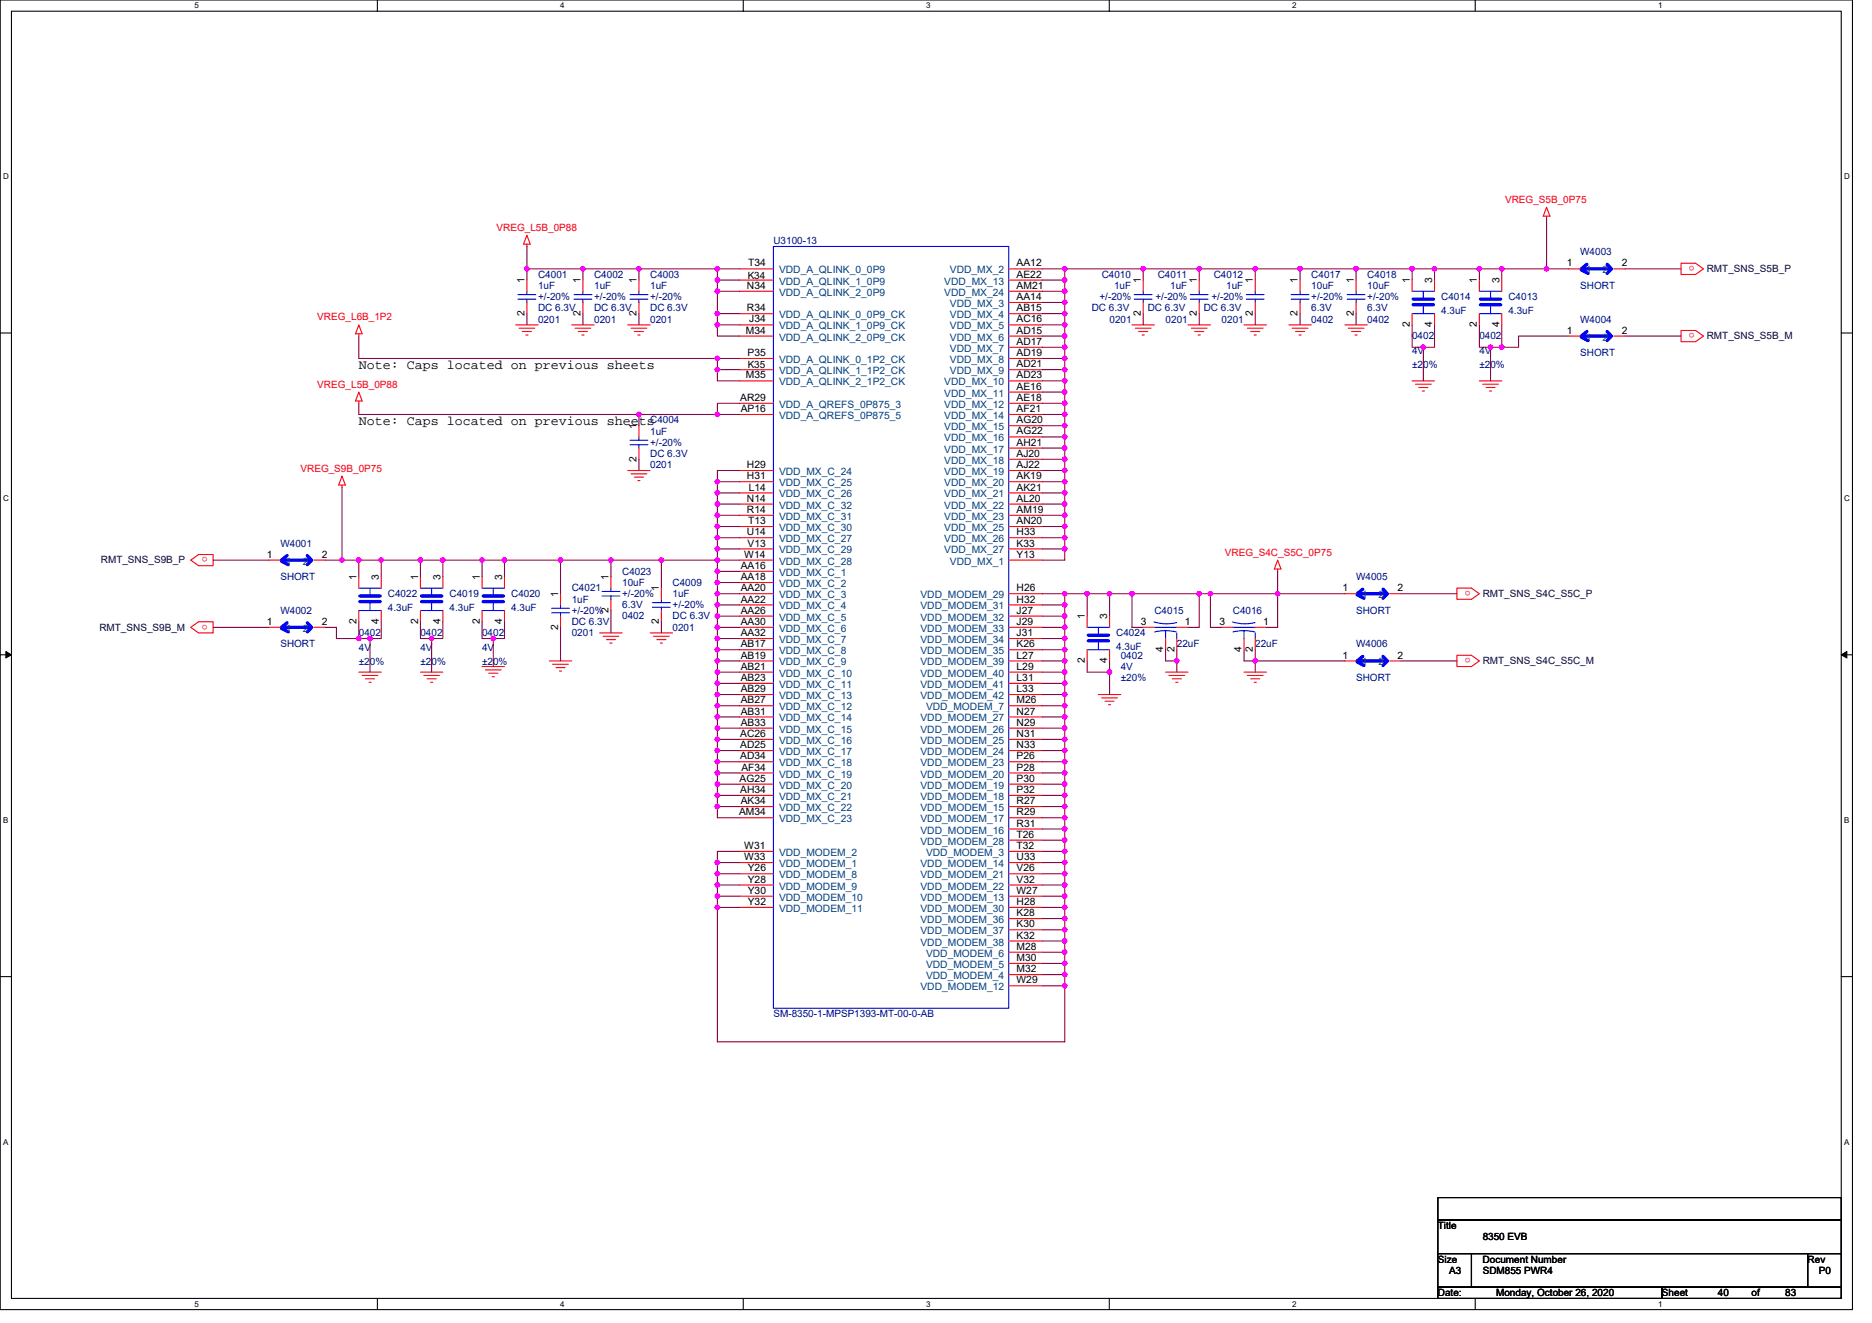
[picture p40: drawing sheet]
<svg xmlns="http://www.w3.org/2000/svg" width="297mm" height="210mm" viewBox="0 0 297 210" stroke-linecap="round" stroke-linejoin="round" font-family="sans-serif">
<defs><g id="words">
<g font-size="2.1">
<text x="56.9" y="58.6">Note: Caps located on previous sheets</text>
<text x="56.9" y="67.5">Note: Caps located on previous sheets</text>
</g>
<g font-size="1.6" fill="#f00">
<text x="238.8" y="32.2">VREG_S5B_0P75</text>
<text x="78.8" y="36.6">VREG_L5B_0P88</text>
<text x="268.9" y="42.2" transform="rotate(180 268.9 42.2)">o</text>
<text x="50.4" y="50.8">VREG_L6B_1P2</text>
<text x="268.9" y="52.9" transform="rotate(180 268.9 52.9)">o</text>
<text x="50.4" y="61.5">VREG_L5B_0P88</text>
<text x="47.7" y="74.8">VREG_S9B_0P75</text>
<text x="32.9" y="88.5" transform="rotate(180 32.9 88.5)">o</text>
<text x="194.4" y="88.2">VREG_S4C_S5C_0P75</text>
<text x="233.3" y="93.8" transform="rotate(180 233.3 93.8)">o</text>
<text x="32.9" y="99.1" transform="rotate(180 32.9 99.1)">o</text>
<text x="233.3" y="104.5" transform="rotate(180 233.3 104.5)">o</text>
</g>
<g font-size="1.6" fill="#000080">
<text x="122.7" y="38.8">U3100-13</text>
<text x="250.7" y="40.5">W4003</text>
<text x="85.4" y="44.1">C4001</text>
<text x="85.4" y="45.9">1uF</text>
<text x="85.4" y="47.6">+/-20%</text>
<text x="94.3" y="44.1">C4002</text>
<text x="94.3" y="45.9">1uF</text>
<text x="94.3" y="47.6">+/-20%</text>
<text x="103.2" y="44.1">C4003</text>
<text x="103.2" y="45.9">1uF</text>
<text x="103.2" y="47.6">+/-20%</text>
<text x="174.5" y="47.6">+/-20%</text>
<text x="174.8" y="44.1">C4010</text>
<text x="176.8" y="45.9">1uF</text>
<text x="183.3" y="47.6">+/-20%</text>
<text x="183.7" y="44.1">C4011</text>
<text x="185.7" y="45.9">1uF</text>
<text x="192.2" y="47.6">+/-20%</text>
<text x="192.6" y="44.1">C4012</text>
<text x="194.6" y="45.9">1uF</text>
<text x="208.1" y="44.1">C4017</text>
<text x="208.1" y="45.9">10uF</text>
<text x="208.1" y="47.6">+/-20%</text>
<text x="217" y="44.1">C4018</text>
<text x="217" y="45.9">10uF</text>
<text x="217" y="47.6">+/-20%</text>
<text x="228.7" y="47.6">C4014</text>
<text x="239.3" y="47.6">C4013</text>
<text x="250.7" y="45.9">SHORT</text>
<text x="85.4" y="51.2">0201</text>
<text x="85.4" y="49.4">DC 6.3V</text>
<text x="94.3" y="51.2">0201</text>
<text x="94.3" y="49.4">DC 6.3V</text>
<text x="103.2" y="51.2">0201</text>
<text x="103.2" y="49.4">DC 6.3V</text>
<text x="173.2" y="49.4">DC 6.3V</text>
<text x="176.1" y="51.2">0201</text>
<text x="182.1" y="49.4">DC 6.3V</text>
<text x="185" y="51.2">0201</text>
<text x="191" y="49.4">DC 6.3V</text>
<text x="193.8" y="51.2">0201</text>
<text x="208.1" y="51.2">0402</text>
<text x="208.1" y="49.4">6.3V</text>
<text x="217" y="51.2">0402</text>
<text x="217" y="49.4">6.3V</text>
<text x="224.1" y="53.9">0402</text>
<text x="228.7" y="49.8">4.3uF</text>
<text x="234.7" y="53.9">0402</text>
<text x="239.3" y="49.8">4.3uF</text>
<text x="250.7" y="51.2">W4004</text>
<text x="224.1" y="56.2">4V</text>
<text x="224.1" y="58.5">±20%</text>
<text x="234.7" y="56.2">4V</text>
<text x="234.7" y="58.5">±20%</text>
<text x="250.7" y="56.5">SHORT</text>
<text x="103.2" y="67.2">C4004</text>
<text x="103.2" y="69">1uF</text>
<text x="103.2" y="70.8">+/-20%</text>
<text x="103.2" y="74.3">0201</text>
<text x="103.2" y="72.5">DC 6.3V</text>
<text x="44.5" y="86.8">W4001</text>
<text x="44.5" y="92.1">SHORT</text>
<text x="61.5" y="94.8">C4022</text>
<text x="71.3" y="94.8">C4019</text>
<text x="81.1" y="94.8">C4020</text>
<text x="90.7" y="93.9">C4021</text>
<text x="90.7" y="95.7">1uF</text>
<text x="98.7" y="91.2">C4023</text>
<text x="98.7" y="93">10uF</text>
<text x="98.7" y="94.8">+/-20%</text>
<text x="106.7" y="93">C4009</text>
<text x="106.7" y="94.8">1uF</text>
<text x="215.2" y="92.1">W4005</text>
<text x="44.5" y="97.4">W4002</text>
<text x="56.9" y="101">0402</text>
<text x="61.5" y="96.9">4.3uF</text>
<text x="66.7" y="101">0402</text>
<text x="71.3" y="96.9">4.3uF</text>
<text x="76.5" y="101">0402</text>
<text x="81.1" y="96.9">4.3uF</text>
<text x="90.7" y="101">0201</text>
<text x="90.7" y="99.2">DC 6.3V</text>
<text x="90.7" y="97.4">+/-20%</text>
<text x="98.7" y="98.3">0402</text>
<text x="98.7" y="96.5">6.3V</text>
<text x="106.7" y="100.1">0201</text>
<text x="106.7" y="98.3">DC 6.3V</text>
<text x="106.7" y="96.5">+/-20%</text>
<text x="177.1" y="101">C4024</text>
<text x="183.2" y="97.4">C4015</text>
<text x="195.6" y="97.4">C4016</text>
<text x="215.2" y="97.4">SHORT</text>
<text x="44.5" y="102.8">SHORT</text>
<text x="56.9" y="103.3">4V</text>
<text x="56.9" y="105.6">±20%</text>
<text x="66.7" y="103.3">4V</text>
<text x="66.7" y="105.6">±20%</text>
<text x="76.5" y="103.3">4V</text>
<text x="76.5" y="105.6">±20%</text>
<text x="177.1" y="103.1">4.3uF</text>
<text x="177.8" y="104.5">0402</text>
<text x="177.8" y="106.3">4V</text>
<text x="186.7" y="102.8">22uF</text>
<text x="199.2" y="102.8">22uF</text>
<text x="215.2" y="102.8">W4006</text>
<text x="177.8" y="108.1">±20%</text>
<text x="215.2" y="108.1">SHORT</text>
<text x="122.7" y="161.4">SM-8350-1-MPSP1393-MT-00-0-AB</text>
</g>
<g font-size="1.6">
<text x="83.2" y="45" transform="rotate(-90 83.2 45)">1</text>
<text x="92.1" y="45" transform="rotate(-90 92.1 45)">1</text>
<text x="101" y="45" transform="rotate(-90 101 45)">1</text>
<text x="118.5" y="45.8">N34</text>
<text x="118.6" y="44.3">K34</text>
<text x="118.7" y="42.3">T34</text>
<text x="161.3" y="44.1">AE22</text>
<text x="161.3" y="45.8">AM21</text>
<text x="161.3" y="42.3">AA12</text>
<text x="161.3" y="47.6">AA14</text>
<text x="181" y="45" transform="rotate(-90 181 45)">1</text>
<text x="189.9" y="45" transform="rotate(-90 189.9 45)">1</text>
<text x="198.8" y="45" transform="rotate(-90 198.8 45)">1</text>
<text x="205.9" y="45" transform="rotate(-90 205.9 45)">1</text>
<text x="214.8" y="45" transform="rotate(-90 214.8 45)">1</text>
<text x="223.7" y="45" transform="rotate(-90 223.7 45)">1</text>
<text x="227.2" y="45" transform="rotate(-90 227.2 45)">3</text>
<text x="234.4" y="45" transform="rotate(-90 234.4 45)">1</text>
<text x="237.9" y="45" transform="rotate(-90 237.9 45)">3</text>
<text x="248.6" y="42.3">1</text>
<text x="257.3" y="42.3">2</text>
<text x="83.2" y="50.2" transform="rotate(-90 83.2 50.2)">2</text>
<text x="92.1" y="50.2" transform="rotate(-90 92.1 50.2)">2</text>
<text x="101" y="50.2" transform="rotate(-90 101 50.2)">2</text>
<text x="118.4" y="53">M34</text>
<text x="118.5" y="49.4">R34</text>
<text x="118.9" y="51.2">J34</text>
<text x="161.3" y="49.4">AB15</text>
<text x="161.3" y="51.2">AC16</text>
<text x="161.3" y="53">AD15</text>
<text x="181" y="50.2" transform="rotate(-90 181 50.2)">2</text>
<text x="189.9" y="50.2" transform="rotate(-90 189.9 50.2)">2</text>
<text x="198.8" y="50.2" transform="rotate(-90 198.8 50.2)">2</text>
<text x="205.9" y="50.2" transform="rotate(-90 205.9 50.2)">2</text>
<text x="214.8" y="50.2" transform="rotate(-90 214.8 50.2)">2</text>
<text x="223.7" y="51.9" transform="rotate(-90 223.7 51.9)">2</text>
<text x="227.2" y="51.9" transform="rotate(-90 227.2 51.9)">4</text>
<text x="234.4" y="51.9" transform="rotate(-90 234.4 51.9)">2</text>
<text x="237.9" y="51.9" transform="rotate(-90 237.9 51.9)">4</text>
<text x="248.6" y="53">1</text>
<text x="257.3" y="53">2</text>
<text x="118.6" y="56.5">P35</text>
<text x="118.6" y="58.5">K35</text>
<text x="161.3" y="54.7">AD17</text>
<text x="161.3" y="56.5">AD19</text>
<text x="161.3" y="58.3">AD21</text>
<text x="117.5" y="63.6">AR29</text>
<text x="117.5" y="65.4">AP16</text>
<text x="118.4" y="60.1">M35</text>
<text x="161.3" y="60.1">AD23</text>
<text x="161.3" y="61.8">AE16</text>
<text x="161.3" y="63.6">AE18</text>
<text x="161.3" y="65.4">AF21</text>
<text x="101" y="68.1" transform="rotate(-90 101 68.1)">1</text>
<text x="161.3" y="67.2">AG20</text>
<text x="161.3" y="69">AG22</text>
<text x="161.3" y="70.7">AH21</text>
<text x="101" y="73.3" transform="rotate(-90 101 73.3)">2</text>
<text x="118.5" y="74.3">H29</text>
<text x="118.5" y="76.1">H31</text>
<text x="118.8" y="77.9">L14</text>
<text x="161.3" y="72.5">AJ20</text>
<text x="161.3" y="74.3">AJ22</text>
<text x="161.3" y="76.1">AK19</text>
<text x="161.3" y="77.9">AK21</text>
<text x="118.5" y="79.6">N14</text>
<text x="118.5" y="81.4">R14</text>
<text x="118.7" y="83.2">T13</text>
<text x="161.3" y="79.6">AL20</text>
<text x="161.3" y="81.4">AM19</text>
<text x="161.3" y="83.2">AN20</text>
<text x="42.4" y="88.5">1</text>
<text x="51.1" y="88.5">2</text>
<text x="118.1" y="88.5">W14</text>
<text x="118.5" y="85">U14</text>
<text x="118.6" y="86.7">V13</text>
<text x="161.3" y="85">H33</text>
<text x="161.3" y="86.7">K33</text>
<text x="161.3" y="88.5">Y13</text>
<text x="56.6" y="92.1" transform="rotate(-90 56.6 92.1)">1</text>
<text x="60.1" y="92.1" transform="rotate(-90 60.1 92.1)">3</text>
<text x="66.3" y="92.1" transform="rotate(-90 66.3 92.1)">1</text>
<text x="69.9" y="92.1" transform="rotate(-90 69.9 92.1)">3</text>
<text x="76.1" y="92.1" transform="rotate(-90 76.1 92.1)">1</text>
<text x="79.7" y="92.1" transform="rotate(-90 79.7 92.1)">3</text>
<text x="88.6" y="94.8" transform="rotate(-90 88.6 94.8)">1</text>
<text x="96.6" y="92.1" transform="rotate(-90 96.6 92.1)">1</text>
<text x="104.6" y="93.9" transform="rotate(-90 104.6 93.9)">1</text>
<text x="117.5" y="90.3">AA16</text>
<text x="117.5" y="92.1">AA18</text>
<text x="117.5" y="93.9">AA20</text>
<text x="117.5" y="95.6">AA22</text>
<text x="161.3" y="93.9">H26</text>
<text x="161.3" y="95.6">H32</text>
<text x="213" y="93.9">1</text>
<text x="221.8" y="93.9">2</text>
<text x="42.4" y="99.2">1</text>
<text x="51.1" y="99.2">2</text>
<text x="56.6" y="99.1" transform="rotate(-90 56.6 99.1)">2</text>
<text x="60.1" y="99.1" transform="rotate(-90 60.1 99.1)">4</text>
<text x="66.3" y="99.1" transform="rotate(-90 66.3 99.1)">2</text>
<text x="69.9" y="99.1" transform="rotate(-90 69.9 99.1)">4</text>
<text x="76.1" y="99.1" transform="rotate(-90 76.1 99.1)">2</text>
<text x="79.7" y="99.1" transform="rotate(-90 79.7 99.1)">4</text>
<text x="88.6" y="99.9" transform="rotate(-90 88.6 99.9)">2</text>
<text x="96.6" y="97.3" transform="rotate(-90 96.6 97.3)">2</text>
<text x="104.6" y="99.1" transform="rotate(-90 104.6 99.1)">2</text>
<text x="117.5" y="97.4">AA26</text>
<text x="117.5" y="99.2">AA30</text>
<text x="117.5" y="101">AA32</text>
<text x="161.3" y="97.4">J27</text>
<text x="161.3" y="99.2">J29</text>
<text x="161.3" y="101">J31</text>
<text x="172.1" y="98.3" transform="rotate(-90 172.1 98.3)">1</text>
<text x="175.7" y="98.3" transform="rotate(-90 175.7 98.3)">3</text>
<text x="181" y="99.2">3</text>
<text x="188" y="99.2">1</text>
<text x="193.5" y="99.2">3</text>
<text x="200.4" y="99.2">1</text>
<text x="117.5" y="102.7">AB17</text>
<text x="117.5" y="104.5">AB19</text>
<text x="117.5" y="106.3">AB21</text>
<text x="161.3" y="102.7">K26</text>
<text x="161.3" y="104.5">L27</text>
<text x="161.3" y="106.3">L29</text>
<text x="172.1" y="105.3" transform="rotate(-90 172.1 105.3)">2</text>
<text x="175.7" y="105.3" transform="rotate(-90 175.7 105.3)">4</text>
<text x="184.6" y="103.5" transform="rotate(-90 184.6 103.5)">4</text>
<text x="186.3" y="103.5" transform="rotate(-90 186.3 103.5)">2</text>
<text x="197" y="103.5" transform="rotate(-90 197 103.5)">4</text>
<text x="198.8" y="103.5" transform="rotate(-90 198.8 103.5)">2</text>
<text x="213" y="104.5">1</text>
<text x="221.8" y="104.5">2</text>
<text x="117.5" y="108.1">AB23</text>
<text x="117.5" y="109.9">AB29</text>
<text x="117.5" y="111.6">AB27</text>
<text x="117.5" y="113.4">AB31</text>
<text x="161.3" y="108.1">L31</text>
<text x="161.3" y="109.9">L33</text>
<text x="161.3" y="113.4">N27</text>
<text x="161.3" y="111.6">M26</text>
<text x="117.5" y="117">AC26</text>
<text x="117.5" y="118.7">AD25</text>
<text x="117.5" y="115.2">AB33</text>
<text x="161.3" y="115.2">N29</text>
<text x="161.3" y="117">N31</text>
<text x="161.3" y="118.7">N33</text>
<text x="117.4" y="124.1">AG25</text>
<text x="117.5" y="120.5">AD34</text>
<text x="117.5" y="125.9">AH34</text>
<text x="117.6" y="122.3">AF34</text>
<text x="161.3" y="120.5">P26</text>
<text x="161.3" y="122.3">P28</text>
<text x="161.3" y="124.1">P30</text>
<text x="161.3" y="125.9">P32</text>
<text x="117.3" y="129.4">AM34</text>
<text x="117.5" y="127.6">AK34</text>
<text x="161.3" y="127.6">R27</text>
<text x="161.3" y="129.4">R29</text>
<text x="161.3" y="131.2">R31</text>
<text x="118.1" y="134.7">W31</text>
<text x="118.1" y="136.5">W33</text>
<text x="161.3" y="133">T26</text>
<text x="161.3" y="136.5">U33</text>
<text x="161.3" y="134.7">T32</text>
<text x="118.7" y="138.3">Y26</text>
<text x="118.7" y="140.1">Y28</text>
<text x="118.7" y="141.9">Y30</text>
<text x="118.7" y="143.6">Y32</text>
<text x="161.3" y="138.3">V26</text>
<text x="161.3" y="140.1">V32</text>
<text x="161.3" y="141.9">W27</text>
<text x="161.3" y="143.6">H28</text>
<text x="161.3" y="145.4">K28</text>
<text x="161.3" y="147.2">K30</text>
<text x="161.3" y="149">K32</text>
<text x="161.3" y="150.7">M28</text>
<text x="161.3" y="152.5">M30</text>
<text x="161.3" y="154.3">M32</text>
<text x="161.3" y="156.1">W29</text>
<text x="228.1" y="195.1">Title</text>
<text x="235.3" y="196.8">8350 EVB</text>
<text x="228.1" y="200.4">Size</text>
<text x="229.9" y="202.2">A3</text>
<text x="235.3" y="200.4">Document Number</text>
<text x="235.3" y="202.2">SDM855 PWR4</text>
<text x="286.8" y="200.4">Rev</text>
<text x="288.6" y="202.2">P0</text>
<text x="228.1" y="205.7">Date:</text>
<text x="237.4" y="205.7">Monday, October 26, 2020</text>
<text x="263.7" y="205.7">Sheet</text>
<text x="272.6" y="205.7">40</text>
<text x="277.9" y="205.7">of</text>
<text x="283.3" y="205.7">83</text>
</g>
<g font-size="1.6" fill="#004080">
<text x="123.6" y="43.4">VDD_A_QLINK_0_0P9</text>
<text x="123.6" y="45.2">VDD_A_QLINK_1_0P9</text>
<text x="123.6" y="46.9">VDD_A_QLINK_2_0P9</text>
<text x="149.8" y="45.2">VDD_MX_13</text>
<text x="149.8" y="46.9">VDD_MX_24</text>
<text x="150.7" y="43.4">VDD_MX_2</text>
<text x="251.6" y="43.4">1</text>
<text x="254.3" y="43.4">2</text>
<text x="123.6" y="50.5">VDD_A_QLINK_0_0P9_CK</text>
<text x="123.6" y="52.3">VDD_A_QLINK_1_0P9_CK</text>
<text x="150.7" y="48.7">VDD_MX_3</text>
<text x="150.7" y="50.5">VDD_MX_4</text>
<text x="150.7" y="52.3">VDD_MX_5</text>
<text x="123.6" y="54.1">VDD_A_QLINK_2_0P9_CK</text>
<text x="123.6" y="57.6">VDD_A_QLINK_0_1P2_CK</text>
<text x="123.6" y="59.4">VDD_A_QLINK_1_1P2_CK</text>
<text x="150.7" y="54.1">VDD_MX_6</text>
<text x="150.7" y="55.8">VDD_MX_7</text>
<text x="150.7" y="57.6">VDD_MX_8</text>
<text x="150.7" y="59.4">VDD_MX_9</text>
<text x="251.6" y="54.1">1</text>
<text x="254.3" y="54.1">2</text>
<text x="123.6" y="61.2">VDD_A_QLINK_2_1P2_CK</text>
<text x="123.6" y="64.7">VDD_A_QREFS_0P875_3</text>
<text x="149.8" y="61.2">VDD_MX_10</text>
<text x="149.8" y="62.9">VDD_MX_11</text>
<text x="149.8" y="64.7">VDD_MX_12</text>
<text x="123.6" y="66.5">VDD_A_QREFS_0P875_5</text>
<text x="149.8" y="66.5">VDD_MX_14</text>
<text x="149.8" y="68.3">VDD_MX_15</text>
<text x="149.8" y="70.1">VDD_MX_16</text>
<text x="149.8" y="71.8">VDD_MX_17</text>
<text x="123.6" y="75.4">VDD_MX_C_24</text>
<text x="123.6" y="77.2">VDD_MX_C_25</text>
<text x="149.8" y="73.6">VDD_MX_18</text>
<text x="149.8" y="75.4">VDD_MX_19</text>
<text x="149.8" y="77.2">VDD_MX_20</text>
<text x="123.6" y="79">VDD_MX_C_26</text>
<text x="123.6" y="80.7">VDD_MX_C_32</text>
<text x="123.6" y="82.5">VDD_MX_C_31</text>
<text x="149.8" y="79">VDD_MX_21</text>
<text x="149.8" y="80.7">VDD_MX_22</text>
<text x="149.8" y="82.5">VDD_MX_23</text>
<text x="45.4" y="89.6">1</text>
<text x="48" y="89.6">2</text>
<text x="123.6" y="84.3">VDD_MX_C_30</text>
<text x="123.6" y="86.1">VDD_MX_C_27</text>
<text x="123.6" y="87.8">VDD_MX_C_29</text>
<text x="123.6" y="89.6">VDD_MX_C_28</text>
<text x="149.8" y="84.3">VDD_MX_25</text>
<text x="149.8" y="86.1">VDD_MX_26</text>
<text x="149.8" y="87.8">VDD_MX_27</text>
<text x="150.7" y="89.6">VDD_MX_1</text>
<text x="123.6" y="91.4">VDD_MX_C_1</text>
<text x="123.6" y="93.2">VDD_MX_C_2</text>
<text x="123.6" y="95">VDD_MX_C_3</text>
<text x="146" y="95">VDD_MODEM_29</text>
<text x="216.1" y="95">1</text>
<text x="218.7" y="95">2</text>
<text x="45.4" y="100.3">1</text>
<text x="48" y="100.3">2</text>
<text x="123.6" y="96.7">VDD_MX_C_4</text>
<text x="123.6" y="98.5">VDD_MX_C_5</text>
<text x="123.6" y="100.3">VDD_MX_C_6</text>
<text x="146" y="96.7">VDD_MODEM_31</text>
<text x="146" y="98.5">VDD_MODEM_32</text>
<text x="146" y="100.3">VDD_MODEM_33</text>
<text x="123.6" y="102.1">VDD_MX_C_7</text>
<text x="123.6" y="103.8">VDD_MX_C_8</text>
<text x="123.6" y="105.6">VDD_MX_C_9</text>
<text x="123.6" y="107.4">VDD_MX_C_10</text>
<text x="146" y="102.1">VDD_MODEM_34</text>
<text x="146" y="103.8">VDD_MODEM_35</text>
<text x="146" y="105.6">VDD_MODEM_39</text>
<text x="146" y="107.4">VDD_MODEM_40</text>
<text x="216.1" y="105.6">1</text>
<text x="218.7" y="105.6">2</text>
<text x="123.6" y="109.2">VDD_MX_C_11</text>
<text x="123.6" y="111">VDD_MX_C_13</text>
<text x="123.6" y="112.7">VDD_MX_C_12</text>
<text x="146" y="109.2">VDD_MODEM_41</text>
<text x="146" y="111">VDD_MODEM_42</text>
<text x="146.9" y="112.7">VDD_MODEM_7</text>
<text x="123.6" y="114.5">VDD_MX_C_14</text>
<text x="123.6" y="116.3">VDD_MX_C_15</text>
<text x="123.6" y="118.1">VDD_MX_C_16</text>
<text x="123.6" y="119.8">VDD_MX_C_17</text>
<text x="146" y="114.5">VDD_MODEM_27</text>
<text x="146" y="116.3">VDD_MODEM_26</text>
<text x="146" y="118.1">VDD_MODEM_25</text>
<text x="146" y="119.8">VDD_MODEM_24</text>
<text x="123.6" y="121.6">VDD_MX_C_18</text>
<text x="123.6" y="123.4">VDD_MX_C_19</text>
<text x="123.6" y="125.2">VDD_MX_C_20</text>
<text x="146" y="121.6">VDD_MODEM_23</text>
<text x="146" y="123.4">VDD_MODEM_20</text>
<text x="146" y="125.2">VDD_MODEM_19</text>
<text x="123.6" y="127">VDD_MX_C_21</text>
<text x="123.6" y="128.7">VDD_MX_C_22</text>
<text x="123.6" y="130.5">VDD_MX_C_23</text>
<text x="146" y="127">VDD_MODEM_18</text>
<text x="146" y="128.7">VDD_MODEM_15</text>
<text x="146" y="130.5">VDD_MODEM_17</text>
<text x="123.6" y="135.8">VDD_MODEM_2</text>
<text x="123.6" y="137.6">VDD_MODEM_1</text>
<text x="146" y="132.3">VDD_MODEM_16</text>
<text x="146" y="134.1">VDD_MODEM_28</text>
<text x="146" y="137.6">VDD_MODEM_14</text>
<text x="146.9" y="135.8">VDD_MODEM_3</text>
<text x="123.6" y="139.4">VDD_MODEM_8</text>
<text x="123.6" y="141.2">VDD_MODEM_9</text>
<text x="123.6" y="143">VDD_MODEM_10</text>
<text x="146" y="139.4">VDD_MODEM_21</text>
<text x="146" y="141.2">VDD_MODEM_22</text>
<text x="146" y="143">VDD_MODEM_13</text>
<text x="123.6" y="144.7">VDD_MODEM_11</text>
<text x="146" y="144.7">VDD_MODEM_30</text>
<text x="146" y="146.5">VDD_MODEM_36</text>
<text x="146" y="148.3">VDD_MODEM_37</text>
<text x="146" y="150.1">VDD_MODEM_38</text>
<text x="146.9" y="151.8">VDD_MODEM_6</text>
<text x="146.9" y="153.6">VDD_MODEM_5</text>
<text x="146.9" y="155.4">VDD_MODEM_4</text>
<text x="146" y="157.2">VDD_MODEM_12</text>
</g>
<g font-size="1.6" fill="#000040">
<text x="270.8" y="43.2">RMT_SNS_S5B_P</text>
<text x="270.8" y="53.9">RMT_SNS_S5B_M</text>
<text x="16" y="89.4">RMT_SNS_S9B_P</text>
<text x="235.3" y="94.8">RMT_SNS_S4C_S5C_P</text>
<text x="15.8" y="100.1">RMT_SNS_S9B_M</text>
<text x="235.3" y="105.4">RMT_SNS_S4C_S5C_M</text>
</g>
<g font-size="1.3">
<text x="30.8" y="1.3">5</text>
<text x="88.9" y="1.3">4</text>
<text x="147" y="1.3">3</text>
<text x="205" y="1.3">2</text>
<text x="263.1" y="1.3">1</text>
<text x=".5" y="28.4">D</text>
<text x="292.6" y="28.4">D</text>
<text x=".5" y="79.5">C</text>
<text x="292.6" y="79.5">C</text>
<text x=".5" y="130.6">B</text>
<text x="292.6" y="130.6">B</text>
<text x=".5" y="181.7">A</text>
<text x="292.6" y="181.7">A</text>
<text x="30.8" y="207.4">5</text>
<text x="88.9" y="207.4">4</text>
<text x="147" y="207.4">3</text>
<text x="205" y="207.4">2</text>
<text x="263.1" y="207.4">1</text>
</g>
</g></defs>
<path d="M0 0h293.9v207.9h-293.9zM1.8 1.8h290.4v204.3h-290.4z" fill="none" stroke="#000" stroke-width=".17"/>
<g fill="#fff">
<path d="M30.8 .2h.7v1.4h-.7z"/>
<path d="M30.8 206.3h.7v1.4h-.7z"/>
</g>
<path d="M59.9 0v1.8M59.9 206.1v1.8" fill="none" stroke="#000" stroke-width=".17"/>
<g fill="#fff">
<path d="M88.9 .2h.7v1.4h-.7z"/>
<path d="M88.9 206.3h.7v1.4h-.7z"/>
</g>
<path d="M117.9 0v1.8M117.9 206.1v1.8" fill="none" stroke="#000" stroke-width=".17"/>
<g fill="#fff">
<path d="M147 .2h.7v1.4h-.7z"/>
<path d="M147 206.3h.7v1.4h-.7z"/>
</g>
<path d="M176 0v1.8M176 206.1v1.8" fill="none" stroke="#000" stroke-width=".17"/>
<g fill="#fff">
<path d="M205 .2h.7v1.4h-.7z"/>
<path d="M205 206.3h.7v1.4h-.7z"/>
</g>
<path d="M234.1 0v1.8M234.1 206.1v1.8" fill="none" stroke="#000" stroke-width=".17"/>
<g fill="#fff">
<path d="M263.1 .2h.7v1.4h-.7z"/>
<path d="M263.1 206.3h.7v1.4h-.7z"/>
<path d="M.5 27.3h.9v1.4h-.9z"/>
<path d="M292.6 27.3h.9v1.4h-.9z"/>
<path d="M.5 78.4h.9v1.4h-.9z"/>
<path d="M292.6 78.4h.9v1.4h-.9z"/>
</g>
<path d="M0 52.9h1.8M292.2 52.9h1.7" fill="none" stroke="#000" stroke-width=".17"/>
<g fill="#fff">
<path d="M.5 129.5h.8v1.4h-.8z"/>
<path d="M292.6 129.5h.9v1.4h-.9z"/>
</g>
<path d="M0 103.9h1.8M292.2 103.9h1.7" fill="none" stroke="#000" stroke-width=".17"/>
<path d="M.9 103.4l.9 .5-.9 .5zM292.2 103.9l.8-.5v1z" fill="#000" stroke="#000" stroke-width=".16"/>
<g fill="#fff">
<path d="M.5 180.5h.8v1.4h-.8z"/>
<path d="M292.6 180.5h.9v1.4h-.9z"/>
</g>
<path d="M0 155h1.8M292.2 155h1.7M228.2 190.1h64v3.5h-64zM228.2 193.6h64v5.4h-64zM228.2 199h5.3v5.3h-5.3zM233.5 199h53.3v5.3h-53.3zM286.8 199h5.4v5.3h-5.4zM228.2 204.3h35.5v1.8h-35.5zM263.7 204.3h28.5v1.8h-28.5z" fill="none" stroke="#000" stroke-width=".17"/>
<g fill="none" stroke="#f00" stroke-width=".17">
<path d="M83.6 37.3l.5 1.5h-1zM83.6 38.8v.3M245.4 32.9l.5 1.4h-1zM245.4 34.3v.4M56.9 51.6l.6 1.4h-1.1zM56.9 53v.3M81.8 51.6h3.6M82.4 52.1h2.5M82.9 52.6h1.4M83.4 53.2h.4M83.6 44.4v1.8M83.6 48v1.8"/>
<path d="M90.7 51.6h3.6M91.2 52.1h2.5M91.8 52.6h1.4M92.3 53.2h.4M92.5 44.4v1.8M92.5 48v1.8M99.6 51.6h3.6M100.1 52.1h2.5M100.7 52.6h1.4M101.2 53.2h.4M101.4 44.4v1.8M101.4 48v1.8"/>
<path d="M117.4 42.7h5.3M117.4 44.4h5.3M117.4 46.2h5.3M117.4 49.8h5.3M117.4 51.6h5.3M117.4 53.3h5.3M117.4 56.9h5.3M117.4 58.7h5.3M160.1 42.7h5.3M160.1 44.4h5.3M160.1 46.2h5.3M160.1 48h5.3"/>
<path d="M160.1 49.8h5.3M160.1 51.6h5.3M160.1 53.3h5.3M160.1 55.1h5.3M160.1 56.9h5.3M160.1 58.7h5.3M179.6 51.6h3.6M180.1 52.1h2.5M180.7 52.6h1.4M181.2 53.2h.4M181.4 44.4v1.8M181.4 48v1.8"/>
<path d="M188.5 51.6h3.6M189 52.1h2.5M189.6 52.6h1.4M190.1 53.2h.4M190.3 44.4v1.8M190.3 48v1.8M197.4 51.6h3.6M197.9 52.1h2.5M198.5 52.6h1.4M199 53.2h.3M199.2 44.4v1.8M199.2 48v1.8"/>
<path d="M204.5 51.6h3.6M205 52.1h2.5M205.6 52.6h1.4M206.1 53.2h.4M206.3 44.4v1.8M206.3 48v1.8M213.4 51.6h3.6M213.9 52.1h2.5M214.5 52.6h1.4M215 53.2h.3M215.2 44.4v1.8M215.2 48v1.8"/>
<path d="M224.1 44.4v1.8M224.1 49.8v1.8M227.6 44.4v1.8M227.6 49.8v1.8M234.7 44.4v1.8M234.7 49.8v1.8M238.3 44.4v1.8M238.3 49.8v1.8M249 53.3h1.7M249 42.7h1.7M256.1 53.3h1.7M256.1 42.7h1.7"/>
<path d="M266.7 41.8h2.3l1.3 .9-1.3 .9h-2.3zM266.7 52.5h2.3l1.3 .8-1.3 .9h-2.3zM54.3 75.6l.5 1.4h-1.1zM54.3 77v.3M56.9 62.2l.6 1.4h-1.1zM56.9 63.6v.4M99.6 74.7h3.6M100.1 75.2h2.5M100.7 75.7h1.4M101.2 76.3h.4M101.4 67.6v1.7M101.4 71.1v1.8"/>
<path d="M117.4 60.5h5.3M117.4 64h5.3M117.4 65.8h5.3M117.4 74.7h5.3M117.4 76.5h5.3M117.4 78.2h5.3M160.1 60.5h5.3M160.1 62.2h5.3M160.1 64h5.3M160.1 65.8h5.3M160.1 67.6h5.3M160.1 69.3h5.3"/>
<path d="M160.1 71.1h5.3M160.1 72.9h5.3M160.1 74.7h5.3M160.1 76.5h5.3M160.1 78.2h5.3M224.1 60.5h3.5M224.6 61h2.5M225.1 61.5h1.5M225.7 62.1h.3M234.7 60.5h3.6M235.3 61h2.5M235.8 61.5h1.4"/>
<path d="M236.3 62.1h.4M30.3 88.9l1.2-.9h2.3v1.8h-2.3zM30.3 99.6l1.2-.9h2.3v1.8h-2.3zM42.7 99.6h1.8M42.7 88.9h1.8M49.8 99.6h1.8M49.8 88.9h1.8M56.9 91.6v1.7M56.9 96.9v1.8M60.5 91.6v1.7M60.5 96.9v1.8M66.7 91.6v1.7"/>
<path d="M66.7 96.9v1.8M70.3 91.6v1.7M70.3 96.9v1.8M76.5 91.6v1.7M76.5 96.9v1.8M80 91.6v1.7M80 96.9v1.8M88.9 94.2v1.8M88.9 97.8v1.8M96.9 91.6v1.7M96.9 95.1v1.8M104.9 93.3v1.8"/>
<path d="M104.9 96.9v1.8M117.4 80h5.3M117.4 81.8h5.3M117.4 83.6h5.3M117.4 85.3h5.3M117.4 87.1h5.3M117.4 88.9h5.3M117.4 90.7h5.3M117.4 92.5h5.3M117.4 94.2h5.3M117.4 96h5.3M117.4 97.8h5.3"/>
<path d="M117.4 99.6h5.3M160.1 80h5.3M160.1 81.8h5.3M160.1 83.6h5.3M160.1 85.3h5.3M160.1 87.1h5.3M160.1 88.9h5.3M160.1 94.2h5.3M160.1 96h5.3M160.1 97.8h5.3M160.1 99.6h5.3M172.5 97.8v1.8"/>
<path d="M176.1 97.8v1.8M181.4 99.6h1.8M186.7 99.6h1.8M193.8 99.6h1.8M199.2 99.6h1.8M202.7 88.9l.6 1.4h-1.1zM202.7 90.3v.4M213.4 94.2h1.8M220.5 94.2h1.8M231.2 93.3h2.3l1.2 .9-1.2 .9h-2.3zM56.9 106.7h3.6M57.5 107.2h2.5"/>
<path d="M58 107.7h1.4M58.5 108.3h.4M66.7 106.7h3.6M67.2 107.2h2.5M67.8 107.7h1.4M68.3 108.3h.4M76.5 105.8h3.5M77 106.3h2.5M77.6 106.8h1.4M78.1 107.4h.3M87.2 104.9h3.5M87.7 105.4h2.5"/>
<path d="M88.2 106h1.5M88.8 106.5h.3M95.2 100.5h3.5M95.7 101h2.5M96.2 101.5h1.5M96.8 102.1h.3M103.2 100.5h3.5M103.7 101h2.5M104.2 101.5h1.5M104.8 102.1h.3M117.4 101.3h5.3M117.4 103.1h5.3"/>
<path d="M117.4 104.9h5.3M117.4 106.7h5.3M117.4 108.5h5.3M117.4 110.2h5.3M117.4 112h5.3M117.4 113.8h5.3M117.4 115.6h5.3M117.4 117.3h5.3M117.4 119.1h5.3M160.1 101.3h5.3M160.1 103.1h5.3M160.1 104.9h5.3"/>
<path d="M160.1 106.7h5.3M160.1 108.5h5.3M160.1 110.2h5.3M160.1 112h5.3M160.1 113.8h5.3M160.1 115.6h5.3M160.1 117.3h5.3M160.1 119.1h5.3M172.5 103.1v1.8M174.3 110.2h3.5M174.8 110.8h2.5M175.3 111.3h1.5"/>
<path d="M175.9 111.8h.3M176.1 103.1v1.8M185 101.3v1.8M185 106.7h3.5M185.5 107.2h2.5M186 107.7h1.4M186.6 108.3h.3M186.7 101.3v1.8M197.4 106.7h3.6M197.4 101.3v1.8M197.9 107.2h2.5M198.5 107.7h1.4"/>
<path d="M199 108.3h.3M199.2 101.3v1.8M213.4 104.9h1.8M220.5 104.9h1.8M231.2 104h2.3l1.2 .9-1.2 .9h-2.3zM117.4 120.9h5.3M117.4 122.7h5.3M117.4 124.5h5.3M117.4 126.2h5.3M117.4 128h5.3M117.4 129.8h5.3M117.4 135.1h5.3"/>
<path d="M117.4 136.9h5.3M117.4 138.7h5.3M160.1 120.9h5.3M160.1 122.7h5.3M160.1 124.5h5.3M160.1 126.2h5.3M160.1 128h5.3M160.1 129.8h5.3M160.1 131.6h5.3M160.1 133.3h5.3M160.1 135.1h5.3M160.1 136.9h5.3"/>
<path d="M160.1 138.7h5.3M117.4 140.5h5.3M117.4 142.2h5.3M117.4 144h5.3M160.1 140.5h5.3M160.1 142.2h5.3M160.1 144h5.3M160.1 145.8h5.3M160.1 147.6h5.3M160.1 149.4h5.3M160.1 151.1h5.3M160.1 152.9h5.3"/>
<path d="M160.1 154.7h5.3M160.1 156.5h5.3"/>
</g>
<g fill="none" stroke="#00f" stroke-width=".53">
<path d="M224.2 47.5h3.3M224.2 48.4h3.3M234.9 47.5h3.2M234.9 48.4h3.2M250.9 53.5l1.1 .6M250.9 42.8l1.1 .6M251.3 53.3h3.9M251.3 42.7h3.9M251.8 52.6l-.9 .7M251.8 42l-.9 .7M255 52.6l.5 .6M255 42l.5 .5"/>
<path d="M255.7 53.3l-.7 .8M255.7 42.7l-.7 .7M44.7 99.7l1 .6M44.7 89.1l1 .5M45 99.6h3.9M45 88.9h3.9M45.5 98.8l-.8 .8M45.5 88.2l-.8 .7M48.8 98.8l.5 .6M48.8 88.2l.5 .5M49.5 99.6l-.7 .7M49.5 88.9l-.7 .7"/>
<path d="M57.1 94.6h3.2M57.1 95.5h3.2M66.9 94.6h3.2M66.9 95.5h3.2M76.7 94.6h3.2M76.7 95.5h3.2M215.3 94.4l1.1 .6M215.7 94.2h3.9M216.2 93.5l-.9 .7M219.5 93.5l.5 .6M220.2 94.2l-.7 .8M172.7 100.8h3.2"/>
<path d="M172.7 101.7h3.2M215.3 105.1l1.1 .5M215.7 104.9h3.9M216.2 104.2l-.9 .7M219.5 104.2l.5 .5M220.2 104.9l-.7 .7"/>
</g>
<g fill="none" stroke="#00f" stroke-width=".17">
<path d="M122.7 39.1h37.4v120.9h-37.4zM82.2 46.8h2.8M82.2 47.5h2.8M83.6 46.2v.6M83.6 47.5v.5M91.1 46.8h2.8M91.1 47.5h2.8M92.5 46.2v.6M92.5 47.5v.5M100 46.8h2.8M100 47.5h2.8M101.4 46.2v.6"/>
<path d="M101.4 47.5v.5M180 46.8h2.8M180 47.5h2.8M181.4 46.2v.6M181.4 47.5v.5M188.9 46.8h2.8M188.9 47.5h2.8M190.3 46.2v.6M190.3 47.5v.5M197.8 46.8h2.8M197.8 47.5h2.8M199.2 46.2v.6"/>
<path d="M199.2 47.5v.5M204.9 46.8h2.8M204.9 47.5h2.8M206.3 46.2v.6M206.3 47.5v.5M213.8 46.8h2.8M213.8 47.5h2.8M215.2 46.2v.6M215.2 47.5v.5M224.1 46.2h3.5M224.1 49.8h3.5M225.8 46.2v1.1"/>
<path d="M225.8 48.5v1.3M234.7 49.8h3.6M234.7 46.2h3.6M236.5 46.2v1.1M236.5 48.5v1.3M100 69.9h2.8M100 70.6h2.8M101.4 69.3v.6M101.4 70.6v.5M56.9 96.9h3.6M56.9 93.3h3.6M58.7 93.3v1.1"/>
<path d="M58.7 95.7v1.2M66.7 96.9h3.6M66.7 93.3h3.6M68.5 93.3v1.1M68.5 95.7v1.2M76.5 96.9h3.5M76.5 93.3h3.5M78.3 93.3v1.1M78.3 95.7v1.2M87.5 96.5h2.9M87.5 97.3h2.9M88.9 96v.5"/>
<path d="M88.9 97.3v.5M95.5 93.9h2.9M95.5 94.6h2.9M96.9 93.3v.6M96.9 94.6v.5M103.5 95.7h2.9M103.5 96.4h2.9M104.9 95.1v.6M104.9 96.4v.5M172.5 99.6h3.6M174.3 99.6v1M183.1 98.7a6.4 6.4 0 0 0 3.6 .1"/>
<path d="M183.2 99.6h3.5M195.5 98.7a6.4 6.4 0 0 0 3.7 .1M195.6 99.6h3.6M172.5 103.1h3.6M174.3 101.9v1.2M183.2 100.3a7.2 7.2 0 0 1 3.5 0M185 100.1v1.2M186.7 100.5v.8M195.6 100.3a7.2 7.2 0 0 1 3.5 0M197.4 100.1v1.2M199.2 100.5v.8"/>
</g>
<g fill="none" stroke="#800040" stroke-width=".17">
<path d="M83.6 39.1v3.6M245.4 34.7v8M56.9 53.3v3.6h56.9M83.6 42.7v1.7M83.6 49.8v1.8M83.6 42.7h8.9M92.5 42.7h8.9M92.5 42.7v1.7M92.5 49.8v1.8M101.4 42.7v1.7M101.4 42.7h12.4M101.4 49.8v1.8"/>
<path d="M113.8 56.9v3.6h3.6M113.8 42.7v1.7h3.6M113.8 42.7h3.6M113.8 44.4v1.8h3.6M113.8 46.2v3.6h3.6M113.8 49.8v1.8h3.6M113.8 51.6v1.7h3.6M113.8 58.7h3.6M113.8 56.9h3.6M165.4 49.8h3.5v1.8M165.4 56.9h3.5v1.8M165.4 42.7h3.5v1.7"/>
<path d="M165.4 44.4h3.5M165.4 46.2h3.5M165.4 48h3.5v1.8M165.4 51.6h3.5v1.7M165.4 53.3h3.5M165.4 55.1h3.5v1.8M165.4 58.7h3.5M168.9 42.7h12.5M168.9 44.4v1.8M168.9 46.2v1.8M168.9 53.3v1.8M168.9 58.7v1.8"/>
<path d="M181.4 42.7v1.7M181.4 49.8v1.8M181.4 42.7h8.9v1.7M190.3 49.8v1.8M190.3 42.7h8.9v1.7M199.2 42.7h7.1M199.2 49.8v1.8M206.3 49.8v1.8M215.2 42.7h-8.9v1.7M215.2 49.8v1.8M224.1 42.7h-8.9v1.7M224.1 42.7v1.7"/>
<path d="M224.1 51.6v3.5h1.7v5.4M224.1 42.7h3.5M227.6 42.7h7.1M227.6 42.7v1.7M227.6 51.6v3.5h-1.8M234.7 51.6v3.5h1.8v5.4M234.7 42.7v1.7M234.7 42.7h3.6M236.5 55.1h1.8M238.3 51.6v3.5M238.3 42.7h7.1M238.3 42.7v1.7"/>
<path d="M245.4 42.7h3.6M249 53.3h-8v1.8h-2.7M257.8 53.3h8.9M257.8 42.7h8.9M54.3 77.3v11.6M56.9 64v1.8h44.5M101.4 72.9v1.8M101.4 65.8h12.4M101.4 65.8v1.8M113.8 76.5v1.7M113.8 78.2v1.8M113.8 76.5h3.6"/>
<path d="M113.8 78.2h3.6M117.4 74.7h-3.6v1.8M117.4 64h-3.6v1.8h3.6M165.4 67.6h3.5v1.7M165.4 69.3h3.5v1.8M165.4 60.5h3.5M165.4 62.2h3.5M165.4 64h3.5M165.4 65.8h3.5M165.4 71.1h3.5v1.8M165.4 72.9h3.5v1.8M165.4 74.7h3.5v1.8"/>
<path d="M165.4 76.5h3.5M165.4 78.2h3.5M168.9 60.5v1.7M168.9 62.2v1.8M168.9 64v1.8M168.9 65.8v1.8M168.9 76.5v1.7M168.9 78.2v1.8M33.8 88.9h8.9M33.8 99.6h8.9M51.6 88.9h2.7M51.6 99.6h1.8v1.7h3.5"/>
<path d="M54.3 88.9h2.6M56.9 98.7v2.6h1.8v5.4M60.5 88.9v2.7M60.5 88.9h6.2M60.5 98.7v2.6h-1.8M60.5 88.9h-3.6v2.7M66.7 98.7v2.6h1.8v5.4M70.3 88.9h-3.6v2.7M70.3 98.7v2.6h-1.8M76.5 88.9h-6.2v2.7M76.5 98.7v2.6h1.8v4.5M80 88.9h-3.5v2.7"/>
<path d="M80 88.9h8.9M80 88.9v2.7M80 98.7v2.6h-1.7M88.9 99.6v5.3M96.9 96.9v3.6M96.9 88.9h-8v5.3M104.9 88.9h-8v2.7M104.9 88.9h8.9M104.9 88.9v4.4M104.9 98.7v1.8M113.8 80v1.8M113.8 81.8v1.8"/>
<path d="M113.8 83.6v1.7M113.8 85.3v1.8M113.8 87.1v1.8M113.8 88.9v1.8M113.8 90.7v1.8M113.8 92.5v1.7M113.8 94.2v1.8M113.8 96v1.8M113.8 97.8v1.8M113.8 99.6v1.7M113.8 80h3.6M113.8 81.8h3.6"/>
<path d="M113.8 83.6h3.6M113.8 85.3h3.6M113.8 87.1h3.6M113.8 88.9h3.6M113.8 90.7h3.6M113.8 92.5h3.6M113.8 94.2h3.6M113.8 96h3.6M113.8 97.8h3.6M113.8 99.6h3.6M165.4 80h3.5M165.4 81.8h3.5"/>
<path d="M165.4 83.6h3.5v1.7M165.4 85.3h3.5v1.8M165.4 87.1h3.5v1.8h-3.5M165.4 94.2h3.5M165.4 96h3.5M165.4 97.8h3.5M165.4 99.6h3.5M168.9 80v1.8M168.9 81.8v1.8M168.9 94.2h3.6M168.9 94.2v1.8M168.9 96v1.8"/>
<path d="M168.9 97.8v1.8M168.9 99.6v1.7M172.5 94.2h7.1M172.5 94.2v3.6M176.1 94.2v3.6M179.6 94.2h10.7M179.6 94.2v5.4h1.8M190.3 94.2v5.4h-1.8M190.3 94.2h1.8M192.1 94.2h10.6M192.1 94.2v5.4h1.7M202.7 94.2h10.7"/>
<path d="M202.7 90.7v3.5M202.7 94.2v5.4h-1.7M222.3 94.2h8.9M113.8 101.3v1.8M113.8 103.1v1.8M113.8 104.9v1.8M113.8 106.7v1.8M113.8 108.5v1.7M113.8 110.2v1.8M113.8 112v1.8M113.8 113.8v1.8M113.8 115.6v1.7"/>
<path d="M113.8 117.3v1.8M113.8 119.1v1.8M113.8 101.3h3.6M113.8 103.1h3.6M113.8 104.9h3.6M113.8 106.7h3.6M113.8 108.5h3.6M113.8 110.2h3.6M113.8 112h3.6M113.8 113.8h3.6M113.8 115.6h3.6M113.8 117.3h3.6"/>
<path d="M113.8 119.1h3.6M165.4 101.3h3.5M165.4 103.1h3.5M165.4 104.9h3.5M165.4 106.7h3.5M165.4 108.5h3.5M165.4 110.2h3.5M165.4 112h3.5M165.4 113.8h3.5M165.4 115.6h3.5M165.4 117.3h3.5M165.4 119.1h3.5"/>
<path d="M168.9 101.3v1.8M168.9 103.1v1.8M168.9 104.9v1.8M168.9 106.7v1.8M168.9 108.5v1.7M168.9 110.2v1.8M168.9 112v1.8M168.9 113.8v1.8M168.9 115.6v1.7M168.9 117.3v1.8M168.9 119.1v1.8M172.5 104.9v1.8h3.6"/>
<path d="M176.1 106.7v3.5M176.1 104.9v1.8M185 103.1v1.8h1.7M186.7 103.1v1.8M186.7 104.9v1.8M197.4 103.1v1.8h1.8M199.2 103.1v1.8M199.2 104.9v1.8M199.2 104.9h14.2M222.3 104.9h8.9M113.8 120.9v1.8M113.8 122.7v1.8"/>
<path d="M113.8 124.5v1.7M113.8 126.2v1.8M113.8 128v1.8h3.6M113.8 138.7v1.8M113.8 136.9v1.8M113.8 120.9h3.6M113.8 122.7h3.6M113.8 124.5h3.6M113.8 126.2h3.6M113.8 128h3.6M113.8 138.7h3.6M113.8 136.9h3.6"/>
<path d="M117.4 135.1h-3.6v1.8M165.4 120.9h3.5M165.4 122.7h3.5M165.4 124.5h3.5M165.4 126.2h3.5M165.4 128h3.5M165.4 129.8h3.5M165.4 131.6h3.5M165.4 133.3h3.5M165.4 135.1h3.5M165.4 136.9h3.5M165.4 138.7h3.5"/>
<path d="M168.9 120.9v1.8M168.9 122.7v1.8M168.9 124.5v1.7M168.9 126.2v1.8M168.9 128v1.8M168.9 129.8v1.8M168.9 131.6v1.7M168.9 133.4v1.7M168.9 135.1v1.8M168.9 136.9v1.8M168.9 138.7v1.8M113.8 144v21.4h55.1v-8.9"/>
<path d="M113.8 142.2v1.8M113.8 140.5v1.7M113.8 144h3.6M113.8 142.2h3.6M113.8 140.5h3.6M165.4 140.5h3.5M165.4 142.2h3.5M165.4 144h3.5M165.4 145.8h3.5M165.4 147.6h3.5M165.4 149.4h3.5M165.4 151.1h3.5"/>
<path d="M165.4 152.9h3.5M165.4 154.7h3.5M165.4 156.5h3.5M168.9 140.5v1.7M168.9 142.2v1.8M168.9 144v1.8M168.9 145.8v1.8M168.9 147.6v1.8M168.9 149.4v1.7M168.9 151.1v1.8M168.9 152.9v1.8M168.9 154.7v1.8"/>
</g>
<g fill="#f0f" stroke="#f0f" stroke-width=".17">
<circle cx="83.6" cy="42.7" r=".35"/>
<circle cx="92.5" cy="42.7" r=".35"/>
<circle cx="113.8" cy="46.2" r=".35"/>
<circle cx="113.8" cy="44.4" r=".35"/>
<circle cx="113.8" cy="51.5" r=".35"/>
<circle cx="113.8" cy="49.8" r=".35"/>
<circle cx="113.8" cy="42.7" r=".35"/>
<circle cx="101.4" cy="42.7" r=".35"/>
<circle cx="113.8" cy="56.9" r=".35"/>
<circle cx="113.8" cy="58.7" r=".35"/>
<circle cx="101.4" cy="65.8" r=".35"/>
<circle cx="113.8" cy="65.8" r=".35"/>
<circle cx="113.8" cy="76.4" r=".35"/>
<circle cx="113.8" cy="80" r=".35"/>
<circle cx="113.8" cy="78.2" r=".35"/>
<circle cx="113.8" cy="81.8" r=".35"/>
<circle cx="113.8" cy="83.6" r=".35"/>
<circle cx="113.8" cy="85.3" r=".35"/>
<circle cx="113.8" cy="87.1" r=".35"/>
<circle cx="113.8" cy="90.7" r=".35"/>
<circle cx="113.8" cy="94.2" r=".35"/>
<circle cx="113.8" cy="92.4" r=".35"/>
<circle cx="113.8" cy="96" r=".35"/>
<circle cx="113.8" cy="97.8" r=".35"/>
<circle cx="113.8" cy="101.3" r=".35"/>
<circle cx="113.8" cy="99.6" r=".35"/>
<circle cx="113.8" cy="103.1" r=".35"/>
<circle cx="113.8" cy="106.7" r=".35"/>
<circle cx="113.8" cy="104.9" r=".35"/>
<circle cx="113.8" cy="108.4" r=".35"/>
<circle cx="113.8" cy="110.2" r=".35"/>
<circle cx="113.8" cy="112" r=".35"/>
<circle cx="113.8" cy="115.6" r=".35"/>
<circle cx="113.8" cy="113.8" r=".35"/>
<circle cx="113.8" cy="119.1" r=".35"/>
<circle cx="113.8" cy="117.3" r=".35"/>
<circle cx="113.8" cy="120.9" r=".35"/>
<circle cx="113.8" cy="122.7" r=".35"/>
<circle cx="113.8" cy="126.2" r=".35"/>
<circle cx="113.8" cy="124.4" r=".35"/>
<circle cx="113.8" cy="128" r=".35"/>
<circle cx="113.8" cy="88.9" r=".35"/>
<circle cx="104.9" cy="88.9" r=".35"/>
<circle cx="56.9" cy="88.9" r=".35"/>
<circle cx="54.3" cy="88.9" r=".35"/>
<circle cx="168.9" cy="42.7" r=".35"/>
<circle cx="168.9" cy="44.4" r=".35"/>
<circle cx="168.9" cy="46.2" r=".35"/>
<circle cx="168.9" cy="48" r=".35"/>
<circle cx="168.9" cy="49.8" r=".35"/>
<circle cx="168.9" cy="51.5" r=".35"/>
<circle cx="168.9" cy="55.1" r=".35"/>
<circle cx="168.9" cy="53.3" r=".35"/>
<circle cx="199.2" cy="42.7" r=".35"/>
<circle cx="206.3" cy="42.7" r=".35"/>
<circle cx="190.3" cy="42.7" r=".35"/>
<circle cx="181.4" cy="42.7" r=".35"/>
<circle cx="168.9" cy="56.9" r=".35"/>
<circle cx="168.9" cy="58.7" r=".35"/>
<circle cx="168.9" cy="60.4" r=".35"/>
<circle cx="168.9" cy="62.2" r=".35"/>
<circle cx="168.9" cy="64" r=".35"/>
<circle cx="168.9" cy="67.6" r=".35"/>
<circle cx="168.9" cy="65.8" r=".35"/>
<circle cx="168.9" cy="69.3" r=".35"/>
<circle cx="168.9" cy="71.1" r=".35"/>
<circle cx="168.9" cy="72.9" r=".35"/>
<circle cx="168.9" cy="74.7" r=".35"/>
<circle cx="168.9" cy="76.4" r=".35"/>
<circle cx="168.9" cy="80" r=".35"/>
<circle cx="168.9" cy="78.2" r=".35"/>
<circle cx="168.9" cy="81.8" r=".35"/>
<circle cx="168.9" cy="83.6" r=".35"/>
<circle cx="168.9" cy="85.3" r=".35"/>
<circle cx="168.9" cy="87.1" r=".35"/>
<circle cx="202.7" cy="94.2" r=".35"/>
<circle cx="168.9" cy="94.2" r=".35"/>
<circle cx="172.5" cy="94.2" r=".35"/>
<circle cx="190.3" cy="94.2" r=".35"/>
<circle cx="179.6" cy="94.2" r=".35"/>
<circle cx="192.1" cy="94.2" r=".35"/>
<circle cx="168.9" cy="96" r=".35"/>
<circle cx="168.9" cy="97.8" r=".35"/>
<circle cx="168.9" cy="99.6" r=".35"/>
<circle cx="168.9" cy="101.3" r=".35"/>
<circle cx="168.9" cy="103.1" r=".35"/>
<circle cx="168.9" cy="106.7" r=".35"/>
<circle cx="168.9" cy="104.9" r=".35"/>
<circle cx="186.7" cy="104.9" r=".35"/>
<circle cx="199.2" cy="104.9" r=".35"/>
<circle cx="168.9" cy="108.4" r=".35"/>
<circle cx="168.9" cy="110.2" r=".35"/>
<circle cx="168.9" cy="112" r=".35"/>
<circle cx="168.9" cy="113.8" r=".35"/>
<circle cx="168.9" cy="115.6" r=".35"/>
<circle cx="168.9" cy="117.3" r=".35"/>
<circle cx="168.9" cy="119.1" r=".35"/>
<circle cx="168.9" cy="120.9" r=".35"/>
<circle cx="168.9" cy="122.7" r=".35"/>
<circle cx="168.9" cy="124.4" r=".35"/>
<circle cx="168.9" cy="126.2" r=".35"/>
<circle cx="168.9" cy="128" r=".35"/>
<circle cx="168.9" cy="131.6" r=".35"/>
<circle cx="168.9" cy="129.8" r=".35"/>
<circle cx="168.9" cy="133.3" r=".35"/>
<circle cx="168.9" cy="135.1" r=".35"/>
<circle cx="168.9" cy="136.9" r=".35"/>
<circle cx="168.9" cy="138.7" r=".35"/>
<circle cx="168.9" cy="140.4" r=".35"/>
<circle cx="168.9" cy="142.2" r=".35"/>
<circle cx="168.9" cy="144" r=".35"/>
<circle cx="168.9" cy="145.8" r=".35"/>
<circle cx="168.9" cy="147.6" r=".35"/>
<circle cx="168.9" cy="149.3" r=".35"/>
<circle cx="168.9" cy="151.1" r=".35"/>
<circle cx="168.9" cy="152.9" r=".35"/>
<circle cx="168.9" cy="154.7" r=".35"/>
<circle cx="113.8" cy="144" r=".35"/>
<circle cx="168.9" cy="156.5" r=".35"/>
<circle cx="113.8" cy="142.2" r=".35"/>
<circle cx="113.8" cy="140.4" r=".35"/>
<circle cx="113.8" cy="138.7" r=".35"/>
<circle cx="113.8" cy="136.9" r=".35"/>
<circle cx="227.6" cy="42.7" r=".35"/>
<circle cx="234.7" cy="42.7" r=".35"/>
<circle cx="245.4" cy="42.7" r=".35"/>
<circle cx="238.3" cy="42.7" r=".35"/>
<circle cx="215.2" cy="42.7" r=".35"/>
<circle cx="224.1" cy="42.7" r=".35"/>
<circle cx="238.3" cy="55.1" r=".35"/>
<circle cx="236.5" cy="55.1" r=".35"/>
<circle cx="225.8" cy="55.1" r=".35"/>
<circle cx="80" cy="88.9" r=".35"/>
<circle cx="70.3" cy="88.9" r=".35"/>
<circle cx="76.5" cy="88.9" r=".35"/>
<circle cx="66.7" cy="88.9" r=".35"/>
<circle cx="60.5" cy="88.9" r=".35"/>
<circle cx="58.7" cy="101.3" r=".35"/>
<circle cx="68.5" cy="101.3" r=".35"/>
<circle cx="78.3" cy="101.3" r=".35"/>
<circle cx="56.9" cy="101.3" r=".35"/>
<circle cx="176" cy="106.7" r=".35"/>
<circle cx="176" cy="94.2" r=".35"/>
<circle cx="88.9" cy="88.9" r=".35"/>
<circle cx="96.9" cy="88.9" r=".35"/>
</g>
<use href="#words"/>
</svg>
